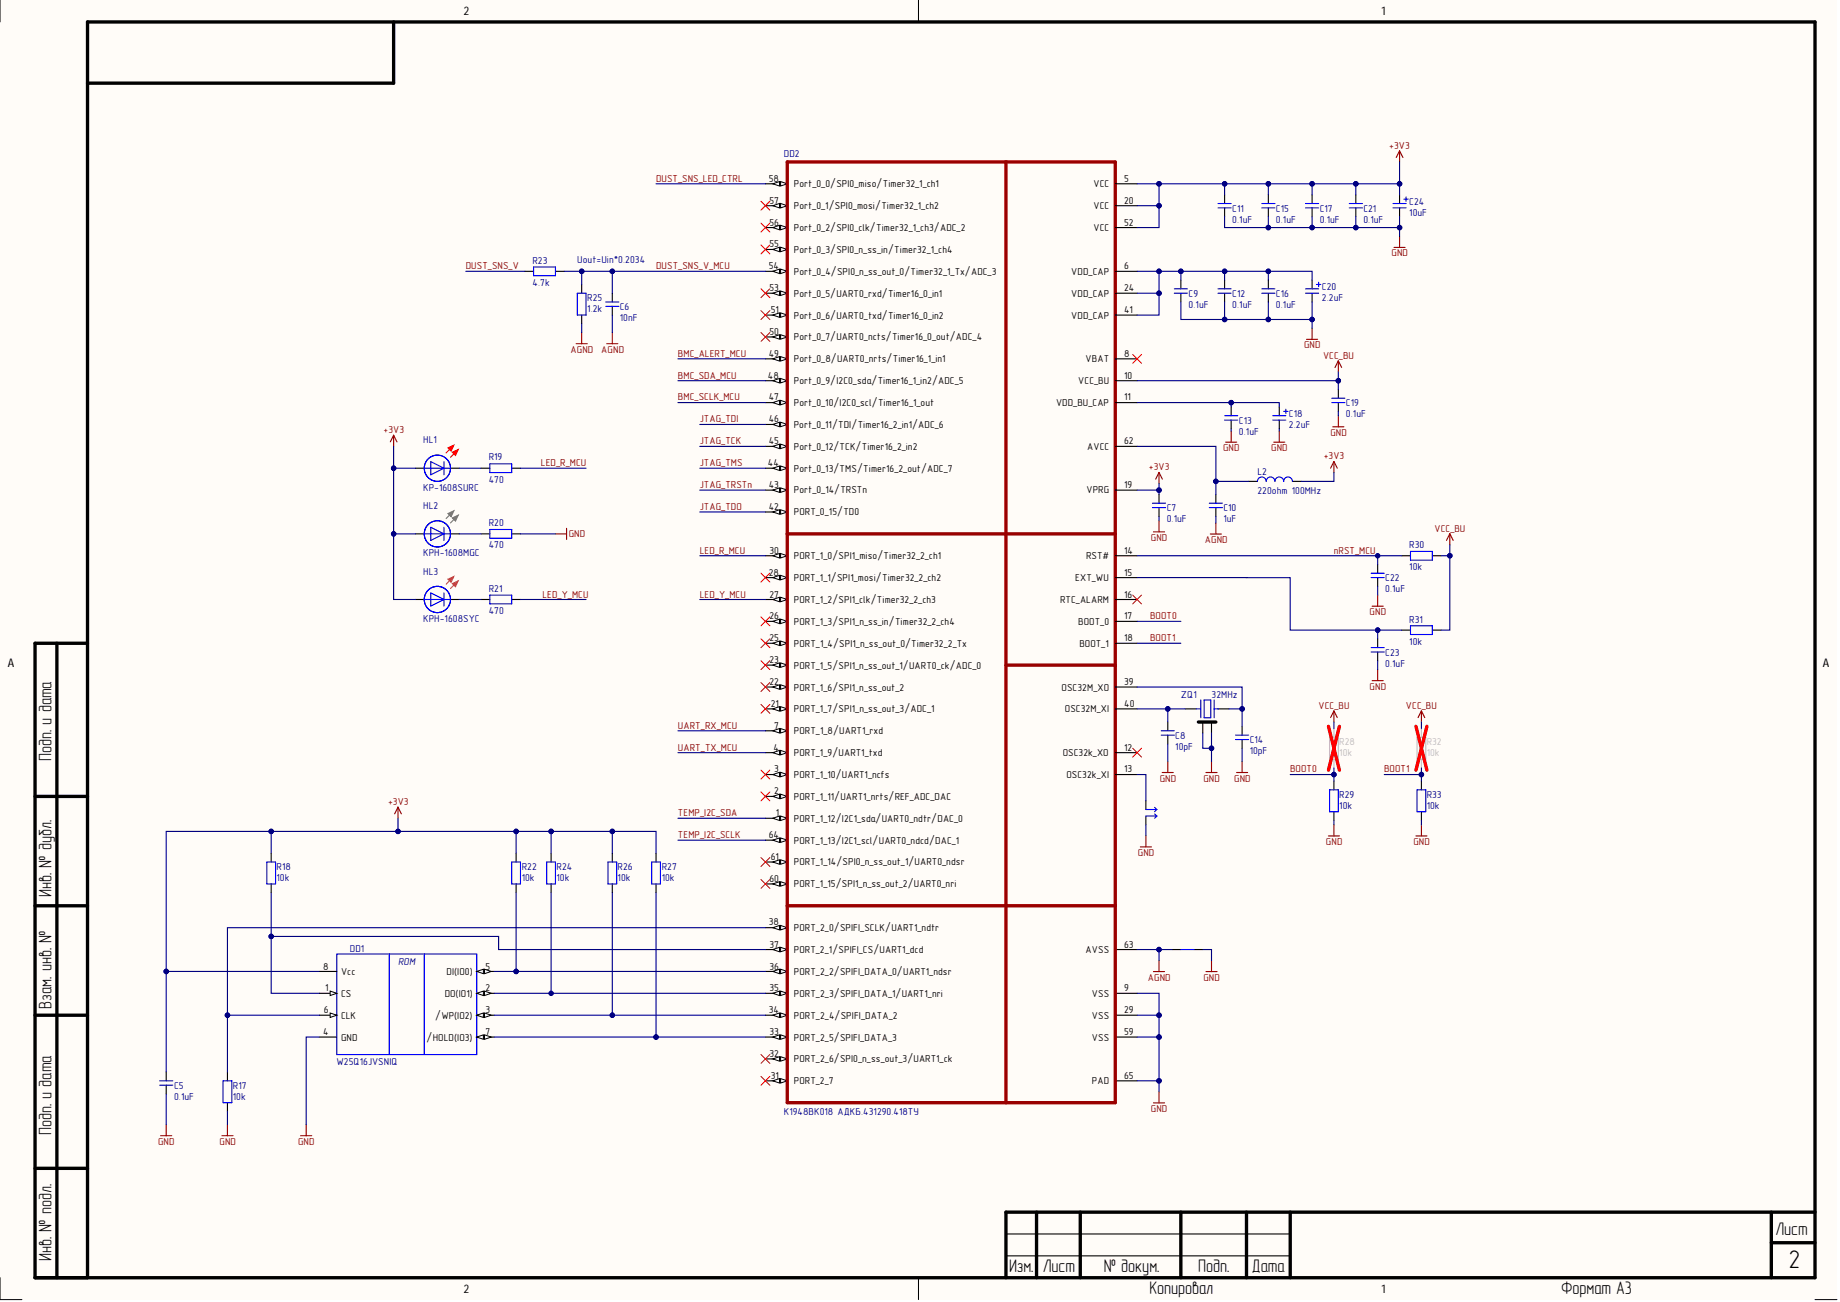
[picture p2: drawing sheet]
<svg xmlns="http://www.w3.org/2000/svg" width="420mm" height="297mm" viewBox="0 0 420 297" stroke-linecap="round" stroke-linejoin="round" font-family="sans-serif">
<defs><g id="words">
<text font-size="5.8" x="408.1" y="289.3">2</text>
<g font-size="4.1">
<text x="11.7" y="173.7" transform="rotate(-90 11.7 173.7)">Подп. и дата</text>
<text x="11.7" y="204.6" transform="rotate(-90 11.7 204.6)">Инв. № дубл.</text>
<text x="11.7" y="230.1" transform="rotate(-90 11.7 230.1)">Взам. инв. №</text>
<text x="11.7" y="259" transform="rotate(-90 11.7 259)">Подп. и дата</text>
<text x="405.1" y="281.8">Лист</text>
<text x="11.7" y="287.8" transform="rotate(-90 11.7 287.8)">Инв. № подл.</text>
<text x="230.2" y="290.2">Изм.</text>
<text x="237.9" y="290.2">Лист</text>
<text x="251.8" y="290.2">№ докум.</text>
<text x="273.4" y="290.2">Подп.</text>
<text x="285.6" y="290.2">Дата</text>
<text x="262.2" y="295.2">Копировал</text>
<text x="356.2" y="295.2">Формат А3</text>
</g>
<g font-size="2.7">
<text x="105.9" y="3.5">2</text>
<text x="315.1" y="3.5">1</text>
<text x="1.8" y="152.2">A</text>
<text x="415.9" y="152.2">A</text>
<text x="105.9" y="295">2</text>
<text x="315.1" y="295">1</text>
</g>
<g font-size="2.3" fill="#000080">
<text x="178.8" y="35.8">DD2</text>
<text x="321.5" y="46.7">C24</text>
<text x="281.2" y="48.3">C11</text>
<text x="281.2" y="50.8">0.1uF</text>
<text x="291.1" y="48.3">C15</text>
<text x="291.1" y="50.8">0.1uF</text>
<text x="301.1" y="48.3">C17</text>
<text x="301.1" y="50.8">0.1uF</text>
<text x="311.1" y="48.3">C21</text>
<text x="311.1" y="50.8">0.1uF</text>
<text x="321.5" y="49.3">10uF</text>
<text x="131.7" y="59.9">Uout=Uin*0.2034</text>
<text x="121.5" y="60.2">R23</text>
<text x="121.5" y="65.2">4.7k</text>
<text x="134" y="68.7">R25</text>
<text x="134" y="71.3">1.2k</text>
<text x="141.4" y="70.7">C6</text>
<text x="271.2" y="67.7">C9</text>
<text x="271.2" y="70.2">0.1uF</text>
<text x="281.2" y="67.7">C12</text>
<text x="281.2" y="70.2">0.1uF</text>
<text x="291.1" y="67.7">C16</text>
<text x="291.1" y="70.2">0.1uF</text>
<text x="301.6" y="66.2">C20</text>
<text x="301.6" y="68.7">2.2uF</text>
<text x="141.4" y="73.2">10nF</text>
<text x="294.1" y="95.2">C18</text>
<text x="307.1" y="92.6">C19</text>
<text x="307.1" y="95.2">0.1uF</text>
<text x="96.6" y="101.1">HL1</text>
<text x="282.7" y="96.7">C13</text>
<text x="282.7" y="99.2">0.1uF</text>
<text x="294.1" y="97.7">2.2uF</text>
<text x="111.5" y="105.1">R19</text>
<text x="96.6" y="111.9">KP-1608SURC</text>
<text x="111.5" y="110.1">470</text>
<text x="286.9" y="108.4">L2</text>
<text x="286.9" y="112.7">220ohm 100MHz</text>
<text x="96.6" y="116">HL2</text>
<text x="266.2" y="116.6">C7</text>
<text x="266.2" y="119.2">0.1uF</text>
<text x="279.1" y="116.6">C10</text>
<text x="279.1" y="119.2">1uF</text>
<text x="111.5" y="120.1">R20</text>
<text x="111.5" y="125.1">470</text>
<text x="321.5" y="125.1">R30</text>
<text x="96.6" y="126.9">KPH-1608MGC</text>
<text x="96.6" y="131.1">HL3</text>
<text x="321.5" y="130.1">10k</text>
<text x="111.5" y="135.1">R21</text>
<text x="316" y="132.6">C22</text>
<text x="316" y="135.1">0.1uF</text>
<text x="96.6" y="141.8">KPH-1608SYC</text>
<text x="111.5" y="140">470</text>
<text x="321.5" y="142.1">R31</text>
<text x="316" y="149.6">C23</text>
<text x="321.5" y="147.1">10k</text>
<text x="316" y="152.1">0.1uF</text>
<text x="269.4" y="159.2">ZQ1</text>
<text x="276.4" y="159.2">32MHz</text>
<text x="268.1" y="168.5">C8</text>
<text x="268.1" y="171.1">10pF</text>
<text x="285.1" y="169.5">C14</text>
<text x="285.1" y="172.1">10pF</text>
<text x="305.6" y="182">R29</text>
<text x="305.6" y="184.5">10k</text>
<text x="325.5" y="182">R33</text>
<text x="325.5" y="184.5">10k</text>
<text x="63.1" y="198.4">R18</text>
<text x="63.1" y="201">10k</text>
<text x="119" y="198.4">R22</text>
<text x="119" y="201">10k</text>
<text x="127" y="198.4">R24</text>
<text x="127" y="201">10k</text>
<text x="140.9" y="198.4">R26</text>
<text x="140.9" y="201">10k</text>
<text x="151" y="198.4">R27</text>
<text x="151" y="201">10k</text>
<text x="79.8" y="217.1">DD1</text>
<text x="90.8" y="220.2">ROM</text>
<text x="76.8" y="242.9">W25Q16JVSNIQ</text>
<text x="39.7" y="248.4">C5</text>
<text x="39.7" y="250.9">0.1uF</text>
<text x="53.1" y="248.4">R17</text>
<text x="53.1" y="250.9">10k</text>
<text x="178.8" y="254.4">К1948ВК018 АДКБ.431290.418ТУ</text>
</g>
<g font-size="2.3" fill="#800000">
<text x="317" y="34">+3V3</text>
<text x="149.7" y="41.5">DUST_SNS_LED_CTRL</text>
<text x="317.5" y="58.5">GND</text>
<text x="106.3" y="61.4">DUST_SNS_V</text>
<text x="149.7" y="61.4">DUST_SNS_V_MCU</text>
<text x="130.2" y="80.5">AGND</text>
<text x="137.2" y="80.5">AGND</text>
<text x="154.7" y="81.4">BMC_ALERT_MCU</text>
<text x="297.5" y="79.4">GND</text>
<text x="301.9" y="81.8">VCC_BU</text>
<text x="154.7" y="86.4">BMC_SDA_MCU</text>
<text x="154.7" y="91.4">BMC_SCLK_MCU</text>
<text x="87.5" y="98.8">+3V3</text>
<text x="159.7" y="96.4">JTAG_TDI</text>
<text x="159.7" y="101.3">JTAG_TCK</text>
<text x="303.5" y="99.5">GND</text>
<text x="123.4" y="106.3">LED_R_MCU</text>
<text x="159.7" y="106.3">JTAG_TMS</text>
<text x="262.1" y="107.3">+3V3</text>
<text x="279" y="102.9">GND</text>
<text x="290" y="102.9">GND</text>
<text x="302" y="104.8">+3V3</text>
<text x="159.7" y="111.3">JTAG_TRSTn</text>
<text x="159.7" y="116.3">JTAG_TDO</text>
<text x="129.8" y="122.6">GND</text>
<text x="262.6" y="123.4">GND</text>
<text x="274.9" y="123.9">AGND</text>
<text x="327.3" y="121.3">VCC_BU</text>
<text x="159.7" y="126.4">LED_R_MCU</text>
<text x="304.3" y="126.4">nRST_MCU</text>
<text x="123.8" y="136.3">LED_Y_MCU</text>
<text x="159.7" y="136.3">LED_Y_MCU</text>
<text x="262.4" y="141.3">BOOT0</text>
<text x="312.5" y="140.4">GND</text>
<text x="262.4" y="146.3">BOOT1</text>
<text x="300.8" y="161.7">VCC_BU</text>
<text x="312.5" y="157.4">GND</text>
<text x="320.8" y="161.7">VCC_BU</text>
<text x="154.7" y="166.2">UART_RX_MCU</text>
<text x="154.7" y="171.2">UART_TX_MCU</text>
<text x="264.6" y="178.3">GND</text>
<text x="274.6" y="178.3">GND</text>
<text x="281.6" y="178.3">GND</text>
<text x="294.3" y="176.2">BOOT0</text>
<text x="315.8" y="176.2">BOOT1</text>
<text x="88.5" y="183.7">+3V3</text>
<text x="154.7" y="186.2">TEMP_I2C_SDA</text>
<text x="154.7" y="191.2">TEMP_I2C_SCLK</text>
<text x="259.6" y="195.2">GND</text>
<text x="302.5" y="192.8">GND</text>
<text x="322.5" y="192.8">GND</text>
<text x="261.9" y="223.7">AGND</text>
<text x="274.6" y="223.7">GND</text>
<text x="262.6" y="253.6">GND</text>
<text x="36.1" y="261.2">GND</text>
<text x="50.1" y="261.2">GND</text>
<text x="68" y="261.2">GND</text>
</g>
<g font-size="2.3">
<text x="175.4" y="41.5">58</text>
<text x="256.5" y="41.5">5</text>
<text x="175.6" y="46.5">57</text>
<text x="181.1" y="42.8">Port_0_0/SPI0_miso/Timer32_1_ch1</text>
<text x="181.1" y="47.8">Port_0_1/SPI0_mosi/Timer32_1_ch2</text>
<text x="249.5" y="47.8">VCC</text>
<text x="249.5" y="42.8">VCC</text>
<text x="256.5" y="46.5">20</text>
<text x="175.6" y="51.5">56</text>
<text x="181.1" y="52.7">Port_0_2/SPI0_clk/Timer32_1_ch3/ADC_2</text>
<text x="249.5" y="52.7">VCC</text>
<text x="256.5" y="51.5">52</text>
<text x="175.6" y="56.5">55</text>
<text x="181.1" y="57.7">Port_0_3/SPI0_n_ss_in/Timer32_1_ch4</text>
<text x="175.4" y="61.4">54</text>
<text x="181.1" y="62.7">Port_0_4/SPI0_n_ss_out_0/Timer32_1_Tx/ADC_3</text>
<text x="244.4" y="62.7">VDD_CAP</text>
<text x="256.5" y="61.4">6</text>
<text x="175.6" y="66.4">53</text>
<text x="175.9" y="71.4">51</text>
<text x="181.1" y="67.7">Port_0_5/UART0_rxd/Timer16_0_in1</text>
<text x="244.4" y="67.7">VDD_CAP</text>
<text x="256.5" y="71.4">41</text>
<text x="256.5" y="66.4">24</text>
<text x="175.6" y="76.4">50</text>
<text x="181.1" y="72.7">Port_0_6/UART0_txd/Timer16_0_in2</text>
<text x="181.1" y="77.7">Port_0_7/UART0_ncts/Timer16_0_out/ADC_4</text>
<text x="244.4" y="72.7">VDD_CAP</text>
<text x="175.4" y="81.4">49</text>
<text x="181.1" y="82.7">Port_0_8/UART0_nrts/Timer16_1_in1</text>
<text x="247.7" y="82.7">VBAT</text>
<text x="256.5" y="81.4">8</text>
<text x="175.2" y="86.4">48</text>
<text x="181.1" y="87.6">Port_0_9/I2C0_sda/Timer16_1_in2/ADC_5</text>
<text x="246" y="87.6">VCC_BU</text>
<text x="256.5" y="86.4">10</text>
<text x="175.4" y="91.4">47</text>
<text x="181.1" y="92.6">Port_0_10/I2C0_scl/Timer16_1_out</text>
<text x="240.9" y="92.6">VDD_BU_CAP</text>
<text x="256.5" y="91.4">11</text>
<text x="175.4" y="96.4">46</text>
<text x="175.4" y="101.3">45</text>
<text x="181.1" y="97.6">Port_0_11/TDI/Timer16_2_in1/ADC_6</text>
<text x="256.5" y="101.3">62</text>
<text x="175.2" y="106.3">44</text>
<text x="181.1" y="102.6">Port_0_12/TCK/Timer16_2_in2</text>
<text x="181.1" y="107.6">Port_0_13/TMS/Timer16_2_out/ADC_7</text>
<text x="248" y="102.6">AVCC</text>
<text x="175.4" y="111.3">43</text>
<text x="181.1" y="112.6">Port_0_14/TRSTn</text>
<text x="247.9" y="112.6">VPRG</text>
<text x="256.5" y="111.3">19</text>
<text x="175.4" y="116.3">42</text>
<text x="181.1" y="117.6">PORT_0_15/TD0</text>
<text x="175.4" y="131.3">28</text>
<text x="175.6" y="126.4">30</text>
<text x="181.1" y="127.6">PORT_1_0/SPI1_miso/Timer32_2_ch1</text>
<text x="247.8" y="127.6">RST#</text>
<text x="256.5" y="131.3">15</text>
<text x="256.5" y="126.4">14</text>
<text x="175.6" y="136.3">27</text>
<text x="181.1" y="132.6">PORT_1_1/SPI1_mosi/Timer32_2_ch2</text>
<text x="181.1" y="137.6">PORT_1_2/SPI1_clk/Timer32_2_ch3</text>
<text x="241.9" y="137.6">RTC_ALARM</text>
<text x="245.3" y="132.6">EXT_WU</text>
<text x="256.5" y="136.3">16</text>
<text x="175.6" y="141.3">26</text>
<text x="181.1" y="142.6">PORT_1_3/SPI1_n_ss_in/Timer32_2_ch4</text>
<text x="246" y="142.6">BOOT_0</text>
<text x="256.5" y="141.3">17</text>
<text x="175.6" y="146.3">25</text>
<text x="181.1" y="147.6">PORT_1_4/SPI1_n_ss_out_0/Timer32_2_Tx</text>
<text x="246.3" y="147.6">BOOT_1</text>
<text x="256.5" y="146.3">18</text>
<text x="175.6" y="151.3">23</text>
<text x="181.1" y="152.6">PORT_1_5/SPI1_n_ss_out_1/UART0_ck/ADC_0</text>
<text x="175.6" y="156.3">22</text>
<text x="175.9" y="161.3">21</text>
<text x="181.1" y="157.5">PORT_1_6/SPI1_n_ss_out_2</text>
<text x="242.2" y="157.5">OSC32M_XO</text>
<text x="256.5" y="161.3">40</text>
<text x="256.5" y="156.3">39</text>
<text x="176.6" y="166.2">7</text>
<text x="181.1" y="162.5">PORT_1_7/SPI1_n_ss_out_3/ADC_1</text>
<text x="181.1" y="167.5">PORT_1_8/UART1_rxd</text>
<text x="243" y="162.5">OSC32M_XI</text>
<text x="176.5" y="171.2">4</text>
<text x="181.1" y="172.5">PORT_1_9/UART1_txd</text>
<text x="242.5" y="172.5">OSC32k_XO</text>
<text x="256.5" y="171.2">12</text>
<text x="176.6" y="176.2">3</text>
<text x="181.1" y="177.5">PORT_1_10/UART1_ncfs</text>
<text x="243.3" y="177.5">OSC32k_XI</text>
<text x="256.5" y="176.2">13</text>
<text x="176.6" y="181.2">2</text>
<text x="181.1" y="182.5">PORT_1_11/UART1_nrts/REF_ADC_DAC</text>
<text x="175.4" y="191.2">64</text>
<text x="177" y="186.2">1</text>
<text x="181.1" y="187.5">PORT_1_12/I2C1_sda/UART0_ndtr/DAC_0</text>
<text x="175.9" y="196.2">61</text>
<text x="181.1" y="192.4">PORT_1_13/I2C1_scl/UART0_ndcd/DAC_1</text>
<text x="181.1" y="197.4">PORT_1_14/SPI0_n_ss_out_1/UART0_ndsr</text>
<text x="175.6" y="201.2">60</text>
<text x="181.1" y="202.4">PORT_1_15/SPI1_n_ss_out_2/UART0_nri</text>
<text x="175.4" y="211.1">38</text>
<text x="181.1" y="212.4">PORT_2_0/SPIFI_SCLK/UART1_ndtr</text>
<text x="73.8" y="221.2">8</text>
<text x="110.8" y="221.2">5</text>
<text x="175.6" y="216.2">37</text>
<text x="175.6" y="221.2">36</text>
<text x="181.1" y="217.5">PORT_2_1/SPIFI_CS/UART1_dcd</text>
<text x="247.7" y="217.5">AVSS</text>
<text x="256.5" y="216.2">63</text>
<text x="74.2" y="226.2">1</text>
<text x="77.8" y="227.4">CS</text>
<text x="77.8" y="222.5">Vcc</text>
<text x="101.5" y="227.4">DO(IO1)</text>
<text x="101.9" y="222.5">DI(IO0)</text>
<text x="110.8" y="226.2">2</text>
<text x="175.6" y="226.2">35</text>
<text x="181.1" y="222.5">PORT_2_2/SPIFI_DATA_0/UART1_ndsr</text>
<text x="181.1" y="227.4">PORT_2_3/SPIFI_DATA_1/UART1_nri</text>
<text x="249.1" y="227.4">VSS</text>
<text x="256.5" y="226.2">9</text>
<text x="73.9" y="231.2">6</text>
<text x="77.8" y="232.4">CLK</text>
<text x="99.3" y="232.4">/WP(IO2)</text>
<text x="110.8" y="231.2">3</text>
<text x="175.4" y="231.2">34</text>
<text x="181.1" y="232.4">PORT_2_4/SPIFI_DATA_2</text>
<text x="249.1" y="232.4">VSS</text>
<text x="256.5" y="231.2">29</text>
<text x="73.8" y="236.1">4</text>
<text x="77.8" y="237.4">GND</text>
<text x="97.3" y="237.4">/HOLD(IO3)</text>
<text x="110.8" y="236.1">7</text>
<text x="175.6" y="236.1">33</text>
<text x="181.1" y="237.4">PORT_2_5/SPIFI_DATA_3</text>
<text x="249.1" y="237.4">VSS</text>
<text x="256.5" y="236.1">59</text>
<text x="175.6" y="241.1">32</text>
<text x="181.1" y="242.4">PORT_2_6/SPI0_n_ss_out_3/UART1_ck</text>
<text x="175.9" y="246.1">31</text>
<text x="181.1" y="247.4">PORT_2_7</text>
<text x="249.1" y="247.4">PAD</text>
<text x="256.5" y="246.1">65</text>
</g>
<g font-size="2.3" fill="#bfbebc">
<text x="305.6" y="170.1">R28</text>
<text x="305.6" y="172.6">10k</text>
<text x="325.5" y="170.1">R32</text>
<text x="325.5" y="172.6">10k</text>
</g>
</g></defs>
<g fill="#fffcf8">
<path d="M0 0h419.1v296.5h-419.1z" fill-rule="evenodd"/>
<path d="M5 5h409.1v286.5h-409.1z" fill-rule="evenodd"/>
</g>
<path d="M0 0v5M209.6 0v5M0 291.5v5h5M209.6 291.5v5M414.1 296.5h5" fill="none" stroke="#000" stroke-width=".23"/>
<g fill="none" stroke="#000" stroke-width=".76">
<path d="M89.8 5v14h-69.8M13 146.8v144.7M20 146.8h-12v144.7h406.1v-286.5h-394.1v286.5M8 181.7h12M8 206.6h12M8 231.6h12M8 266.5h12M236.5 276.5v15M246.5 276.5v15M269.4 276.5v15M284.4 276.5v15M294.4 276.5v15"/>
<path d="M404.1 276.5v15M414.1 276.5h-184.6v15M404.1 283.5h10"/>
</g>
<path d="M174.6 41.9h5M229.5 281.5h64.9M229.5 286.5h64.9" fill="none" stroke="#000" stroke-width=".25"/>
<path d="M178.1 41.4l1.5 .5-1.5 .5z" fill="#f8fcff"/>
<path d="M178.1 41.4l1.5 .5-1.5 .5z" fill="none" stroke="#000" stroke-width=".23"/>
<path d="M176.3 41.9l1.5-.5v1z" fill="#f8fcff"/>
<path d="M176.3 41.9l1.5-.5v1z" fill="none" stroke="#000" stroke-width=".23"/>
<path d="M174.6 46.9h5" fill="none" stroke="#000" stroke-width=".25"/>
<path d="M178.1 46.4l1.5 .5-1.5 .5z" fill="#f8fcff"/>
<path d="M178.1 46.4l1.5 .5-1.5 .5z" fill="none" stroke="#000" stroke-width=".23"/>
<path d="M176.3 46.9l1.5-.5v1z" fill="#f8fcff"/>
<path d="M176.3 46.9l1.5-.5v1z" fill="none" stroke="#000" stroke-width=".23"/>
<path d="M174.6 51.9h5" fill="none" stroke="#000" stroke-width=".25"/>
<path d="M178.1 51.4l1.5 .5-1.5 .5z" fill="#f8fcff"/>
<path d="M178.1 51.4l1.5 .5-1.5 .5z" fill="none" stroke="#000" stroke-width=".23"/>
<path d="M176.3 51.9l1.5-.5v1z" fill="#f8fcff"/>
<path d="M176.3 51.9l1.5-.5v1z" fill="none" stroke="#000" stroke-width=".23"/>
<path d="M174.6 56.9h5" fill="none" stroke="#000" stroke-width=".25"/>
<path d="M178.1 56.4l1.5 .5-1.5 .5z" fill="#f8fcff"/>
<path d="M178.1 56.4l1.5 .5-1.5 .5z" fill="none" stroke="#000" stroke-width=".23"/>
<path d="M176.3 56.9l1.5-.5v1z" fill="#f8fcff"/>
<path d="M176.3 56.9l1.5-.5v1z" fill="none" stroke="#000" stroke-width=".23"/>
<path d="M174.6 61.9h5" fill="none" stroke="#000" stroke-width=".25"/>
<path d="M178.1 61.4l1.5 .5-1.5 .5z" fill="#f8fcff"/>
<path d="M178.1 61.4l1.5 .5-1.5 .5z" fill="none" stroke="#000" stroke-width=".23"/>
<path d="M176.3 61.9l1.5-.5v1z" fill="#f8fcff"/>
<path d="M176.3 61.9l1.5-.5v1z" fill="none" stroke="#000" stroke-width=".23"/>
<path d="M174.6 66.9h5" fill="none" stroke="#000" stroke-width=".25"/>
<path d="M178.1 66.4l1.5 .5-1.5 .5z" fill="#f8fcff"/>
<path d="M178.1 66.4l1.5 .5-1.5 .5z" fill="none" stroke="#000" stroke-width=".23"/>
<path d="M176.3 66.9l1.5-.5v1z" fill="#f8fcff"/>
<path d="M176.3 66.9l1.5-.5v1z" fill="none" stroke="#000" stroke-width=".23"/>
<path d="M174.6 71.9h5" fill="none" stroke="#000" stroke-width=".25"/>
<path d="M178.1 71.4l1.5 .5-1.5 .5z" fill="#f8fcff"/>
<path d="M178.1 71.4l1.5 .5-1.5 .5z" fill="none" stroke="#000" stroke-width=".23"/>
<path d="M176.3 71.9l1.5-.5v1z" fill="#f8fcff"/>
<path d="M176.3 71.9l1.5-.5v1z" fill="none" stroke="#000" stroke-width=".23"/>
<path d="M174.6 76.9h5" fill="none" stroke="#000" stroke-width=".25"/>
<path d="M178.1 76.4l1.5 .5-1.5 .5z" fill="#f8fcff"/>
<path d="M178.1 76.4l1.5 .5-1.5 .5z" fill="none" stroke="#000" stroke-width=".23"/>
<path d="M176.3 76.9l1.5-.5v1z" fill="#f8fcff"/>
<path d="M176.3 76.9l1.5-.5v1z" fill="none" stroke="#000" stroke-width=".23"/>
<path d="M174.6 81.9h5" fill="none" stroke="#000" stroke-width=".25"/>
<path d="M178.1 81.4l1.5 .5-1.5 .5z" fill="#f8fcff"/>
<path d="M178.1 81.4l1.5 .5-1.5 .5z" fill="none" stroke="#000" stroke-width=".23"/>
<path d="M176.3 81.9l1.5-.5v1z" fill="#f8fcff"/>
<path d="M176.3 81.9l1.5-.5v1z" fill="none" stroke="#000" stroke-width=".23"/>
<path d="M174.6 86.9h5" fill="none" stroke="#000" stroke-width=".25"/>
<path d="M178.1 86.3l1.5 .6-1.5 .5z" fill="#f8fcff"/>
<path d="M178.1 86.3l1.5 .6-1.5 .5z" fill="none" stroke="#000" stroke-width=".23"/>
<path d="M176.3 86.9l1.5-.6v1.1z" fill="#f8fcff"/>
<path d="M176.3 86.9l1.5-.6v1.1z" fill="none" stroke="#000" stroke-width=".23"/>
<path d="M174.6 91.9h5" fill="none" stroke="#000" stroke-width=".25"/>
<path d="M178.1 91.3l1.5 .6-1.5 .5z" fill="#f8fcff"/>
<path d="M178.1 91.3l1.5 .6-1.5 .5z" fill="none" stroke="#000" stroke-width=".23"/>
<path d="M176.3 91.9l1.5-.6v1.1z" fill="#f8fcff"/>
<path d="M176.3 91.9l1.5-.6v1.1z" fill="none" stroke="#000" stroke-width=".23"/>
<path d="M174.6 96.8h5" fill="none" stroke="#000" stroke-width=".25"/>
<path d="M178.1 96.3l1.5 .5-1.5 .5z" fill="#f8fcff"/>
<path d="M178.1 96.3l1.5 .5-1.5 .5z" fill="none" stroke="#000" stroke-width=".23"/>
<path d="M176.3 96.8l1.5-.5v1z" fill="#f8fcff"/>
<path d="M176.3 96.8l1.5-.5v1z" fill="none" stroke="#000" stroke-width=".23"/>
<path d="M174.6 101.8h5" fill="none" stroke="#000" stroke-width=".25"/>
<path d="M178.1 101.3l1.5 .5-1.5 .5z" fill="#f8fcff"/>
<path d="M178.1 101.3l1.5 .5-1.5 .5z" fill="none" stroke="#000" stroke-width=".23"/>
<path d="M176.3 101.8l1.5-.5v1z" fill="#f8fcff"/>
<path d="M176.3 101.8l1.5-.5v1z" fill="none" stroke="#000" stroke-width=".23"/>
<path d="M174.6 106.8h5" fill="none" stroke="#000" stroke-width=".25"/>
<path d="M178.1 106.3l1.5 .5-1.5 .5z" fill="#f8fcff"/>
<path d="M178.1 106.3l1.5 .5-1.5 .5z" fill="none" stroke="#000" stroke-width=".23"/>
<path d="M176.3 106.8l1.5-.5v1z" fill="#f8fcff"/>
<path d="M176.3 106.8l1.5-.5v1z" fill="none" stroke="#000" stroke-width=".23"/>
<path d="M174.6 111.8h5" fill="none" stroke="#000" stroke-width=".25"/>
<path d="M178.1 111.3l1.5 .5-1.5 .5z" fill="#f8fcff"/>
<path d="M178.1 111.3l1.5 .5-1.5 .5z" fill="none" stroke="#000" stroke-width=".23"/>
<path d="M176.3 111.8l1.5-.5v1z" fill="#f8fcff"/>
<path d="M176.3 111.8l1.5-.5v1z" fill="none" stroke="#000" stroke-width=".23"/>
<path d="M174.6 116.8h5" fill="none" stroke="#000" stroke-width=".25"/>
<path d="M178.1 116.3l1.5 .5-1.5 .5z" fill="#f8fcff"/>
<path d="M178.1 116.3l1.5 .5-1.5 .5z" fill="none" stroke="#000" stroke-width=".23"/>
<path d="M176.3 116.8l1.5-.5v1z" fill="#f8fcff"/>
<path d="M176.3 116.8l1.5-.5v1z" fill="none" stroke="#000" stroke-width=".23"/>
<path d="M179.6 36.9h49.9v84.9h-49.9z" fill="none" stroke="#900" stroke-width=".76"/>
<path d="M174.6 126.8h5" fill="none" stroke="#000" stroke-width=".25"/>
<path d="M178.1 126.3l1.5 .5-1.5 .5z" fill="#f8fcff"/>
<path d="M178.1 126.3l1.5 .5-1.5 .5z" fill="none" stroke="#000" stroke-width=".23"/>
<path d="M176.3 126.8l1.5-.5v1z" fill="#f8fcff"/>
<path d="M176.3 126.8l1.5-.5v1z" fill="none" stroke="#000" stroke-width=".23"/>
<path d="M174.6 131.8h5" fill="none" stroke="#000" stroke-width=".25"/>
<path d="M178.1 131.3l1.5 .5-1.5 .5z" fill="#f8fcff"/>
<path d="M178.1 131.3l1.5 .5-1.5 .5z" fill="none" stroke="#000" stroke-width=".23"/>
<path d="M176.3 131.8l1.5-.5v1z" fill="#f8fcff"/>
<path d="M176.3 131.8l1.5-.5v1z" fill="none" stroke="#000" stroke-width=".23"/>
<path d="M174.6 136.8h5" fill="none" stroke="#000" stroke-width=".25"/>
<path d="M178.1 136.3l1.5 .5-1.5 .5z" fill="#f8fcff"/>
<path d="M178.1 136.3l1.5 .5-1.5 .5z" fill="none" stroke="#000" stroke-width=".23"/>
<path d="M176.3 136.8l1.5-.5v1z" fill="#f8fcff"/>
<path d="M176.3 136.8l1.5-.5v1z" fill="none" stroke="#000" stroke-width=".23"/>
<path d="M174.6 141.8h5" fill="none" stroke="#000" stroke-width=".25"/>
<path d="M178.1 141.3l1.5 .5-1.5 .5z" fill="#f8fcff"/>
<path d="M178.1 141.3l1.5 .5-1.5 .5z" fill="none" stroke="#000" stroke-width=".23"/>
<path d="M176.3 141.8l1.5-.5v1z" fill="#f8fcff"/>
<path d="M176.3 141.8l1.5-.5v1z" fill="none" stroke="#000" stroke-width=".23"/>
<path d="M174.6 146.8h5" fill="none" stroke="#000" stroke-width=".25"/>
<path d="M178.1 146.2l1.5 .6-1.5 .5z" fill="#f8fcff"/>
<path d="M178.1 146.2l1.5 .6-1.5 .5z" fill="none" stroke="#000" stroke-width=".23"/>
<path d="M176.3 146.8l1.5-.6v1.1z" fill="#f8fcff"/>
<path d="M176.3 146.8l1.5-.6v1.1z" fill="none" stroke="#000" stroke-width=".23"/>
<path d="M174.6 151.7h5" fill="none" stroke="#000" stroke-width=".25"/>
<path d="M178.1 151.2l1.5 .5-1.5 .5z" fill="#f8fcff"/>
<path d="M178.1 151.2l1.5 .5-1.5 .5z" fill="none" stroke="#000" stroke-width=".23"/>
<path d="M176.3 151.7l1.5-.5v1z" fill="#f8fcff"/>
<path d="M176.3 151.7l1.5-.5v1z" fill="none" stroke="#000" stroke-width=".23"/>
<path d="M174.6 156.7h5" fill="none" stroke="#000" stroke-width=".25"/>
<path d="M178.1 156.2l1.5 .5-1.5 .5z" fill="#f8fcff"/>
<path d="M178.1 156.2l1.5 .5-1.5 .5z" fill="none" stroke="#000" stroke-width=".23"/>
<path d="M176.3 156.7l1.5-.5v1z" fill="#f8fcff"/>
<path d="M176.3 156.7l1.5-.5v1z" fill="none" stroke="#000" stroke-width=".23"/>
<path d="M174.6 161.7h5" fill="none" stroke="#000" stroke-width=".25"/>
<path d="M178.1 161.2l1.5 .5-1.5 .5z" fill="#f8fcff"/>
<path d="M178.1 161.2l1.5 .5-1.5 .5z" fill="none" stroke="#000" stroke-width=".23"/>
<path d="M176.3 161.7l1.5-.5v1z" fill="#f8fcff"/>
<path d="M176.3 161.7l1.5-.5v1z" fill="none" stroke="#000" stroke-width=".23"/>
<path d="M174.6 166.7h5" fill="none" stroke="#000" stroke-width=".25"/>
<path d="M178.1 166.2l1.5 .5-1.5 .5z" fill="#f8fcff"/>
<path d="M178.1 166.2l1.5 .5-1.5 .5z" fill="none" stroke="#000" stroke-width=".23"/>
<path d="M176.3 166.7l1.5-.5v1z" fill="#f8fcff"/>
<path d="M176.3 166.7l1.5-.5v1z" fill="none" stroke="#000" stroke-width=".23"/>
<path d="M174.6 171.7h5" fill="none" stroke="#000" stroke-width=".25"/>
<path d="M178.1 171.2l1.5 .5-1.5 .5z" fill="#f8fcff"/>
<path d="M178.1 171.2l1.5 .5-1.5 .5z" fill="none" stroke="#000" stroke-width=".23"/>
<path d="M176.3 171.7l1.5-.5v1z" fill="#f8fcff"/>
<path d="M176.3 171.7l1.5-.5v1z" fill="none" stroke="#000" stroke-width=".23"/>
<path d="M174.6 176.7h5" fill="none" stroke="#000" stroke-width=".25"/>
<path d="M178.1 176.2l1.5 .5-1.5 .5z" fill="#f8fcff"/>
<path d="M178.1 176.2l1.5 .5-1.5 .5z" fill="none" stroke="#000" stroke-width=".23"/>
<path d="M176.3 176.7l1.5-.5v1z" fill="#f8fcff"/>
<path d="M176.3 176.7l1.5-.5v1z" fill="none" stroke="#000" stroke-width=".23"/>
<path d="M174.6 181.7h5" fill="none" stroke="#000" stroke-width=".25"/>
<path d="M178.1 181.2l1.5 .5-1.5 .5z" fill="#f8fcff"/>
<path d="M178.1 181.2l1.5 .5-1.5 .5z" fill="none" stroke="#000" stroke-width=".23"/>
<path d="M176.3 181.7l1.5-.5v1z" fill="#f8fcff"/>
<path d="M176.3 181.7l1.5-.5v1z" fill="none" stroke="#000" stroke-width=".23"/>
<path d="M174.6 186.7h5" fill="none" stroke="#000" stroke-width=".25"/>
<path d="M178.1 186.2l1.5 .5-1.5 .5z" fill="#f8fcff"/>
<path d="M178.1 186.2l1.5 .5-1.5 .5z" fill="none" stroke="#000" stroke-width=".23"/>
<path d="M176.3 186.7l1.5-.5v1z" fill="#f8fcff"/>
<path d="M176.3 186.7l1.5-.5v1z" fill="none" stroke="#000" stroke-width=".23"/>
<path d="M174.6 191.7h5" fill="none" stroke="#000" stroke-width=".25"/>
<path d="M178.1 191.2l1.5 .5-1.5 .5z" fill="#f8fcff"/>
<path d="M178.1 191.2l1.5 .5-1.5 .5z" fill="none" stroke="#000" stroke-width=".23"/>
<path d="M176.3 191.7l1.5-.5v1z" fill="#f8fcff"/>
<path d="M176.3 191.7l1.5-.5v1z" fill="none" stroke="#000" stroke-width=".23"/>
<path d="M174.6 196.7h5" fill="none" stroke="#000" stroke-width=".25"/>
<path d="M178.1 196.2l1.5 .5-1.5 .5z" fill="#f8fcff"/>
<path d="M178.1 196.2l1.5 .5-1.5 .5z" fill="none" stroke="#000" stroke-width=".23"/>
<path d="M176.3 196.7l1.5-.5v1z" fill="#f8fcff"/>
<path d="M176.3 196.7l1.5-.5v1z" fill="none" stroke="#000" stroke-width=".23"/>
<path d="M174.6 201.7h5" fill="none" stroke="#000" stroke-width=".25"/>
<path d="M178.1 201.2l1.5 .5-1.5 .5z" fill="#f8fcff"/>
<path d="M178.1 201.2l1.5 .5-1.5 .5z" fill="none" stroke="#000" stroke-width=".23"/>
<path d="M176.3 201.7l1.5-.5v1z" fill="#f8fcff"/>
<path d="M176.3 201.7l1.5-.5v1z" fill="none" stroke="#000" stroke-width=".23"/>
<path d="M179.6 121.8v84.8h49.9v-84.8" fill="none" stroke="#900" stroke-width=".76"/>
<path d="M174.6 211.6h5" fill="none" stroke="#000" stroke-width=".25"/>
<path d="M178.1 211.1l1.5 .5-1.5 .6z" fill="#f8fcff"/>
<path d="M178.1 211.1l1.5 .5-1.5 .6z" fill="none" stroke="#000" stroke-width=".23"/>
<path d="M176.3 211.6l1.5-.5v1.1z" fill="#f8fcff"/>
<path d="M176.3 211.6l1.5-.5v1.1z" fill="none" stroke="#000" stroke-width=".23"/>
<path d="M174.6 216.6h5" fill="none" stroke="#000" stroke-width=".25"/>
<path d="M178.1 216.1l1.5 .5-1.5 .5z" fill="#f8fcff"/>
<path d="M178.1 216.1l1.5 .5-1.5 .5z" fill="none" stroke="#000" stroke-width=".23"/>
<path d="M176.3 216.6l1.5-.5v1z" fill="#f8fcff"/>
<path d="M176.3 216.6l1.5-.5v1z" fill="none" stroke="#000" stroke-width=".23"/>
<path d="M174.6 221.6h5" fill="none" stroke="#000" stroke-width=".25"/>
<path d="M178.1 221.1l1.5 .5-1.5 .5z" fill="#f8fcff"/>
<path d="M178.1 221.1l1.5 .5-1.5 .5z" fill="none" stroke="#000" stroke-width=".23"/>
<path d="M176.3 221.6l1.5-.5v1z" fill="#f8fcff"/>
<path d="M176.3 221.6l1.5-.5v1z" fill="none" stroke="#000" stroke-width=".23"/>
<path d="M174.6 226.6h5" fill="none" stroke="#000" stroke-width=".25"/>
<path d="M178.1 226.1l1.5 .5-1.5 .5z" fill="#f8fcff"/>
<path d="M178.1 226.1l1.5 .5-1.5 .5z" fill="none" stroke="#000" stroke-width=".23"/>
<path d="M176.3 226.6l1.5-.5v1z" fill="#f8fcff"/>
<path d="M176.3 226.6l1.5-.5v1z" fill="none" stroke="#000" stroke-width=".23"/>
<path d="M174.6 231.6h5" fill="none" stroke="#000" stroke-width=".25"/>
<path d="M178.1 231.1l1.5 .5-1.5 .5z" fill="#f8fcff"/>
<path d="M178.1 231.1l1.5 .5-1.5 .5z" fill="none" stroke="#000" stroke-width=".23"/>
<path d="M176.3 231.6l1.5-.5v1z" fill="#f8fcff"/>
<path d="M176.3 231.6l1.5-.5v1z" fill="none" stroke="#000" stroke-width=".23"/>
<path d="M174.6 236.6h5" fill="none" stroke="#000" stroke-width=".25"/>
<path d="M178.1 236.1l1.5 .5-1.5 .5z" fill="#f8fcff"/>
<path d="M178.1 236.1l1.5 .5-1.5 .5z" fill="none" stroke="#000" stroke-width=".23"/>
<path d="M176.3 236.6l1.5-.5v1z" fill="#f8fcff"/>
<path d="M176.3 236.6l1.5-.5v1z" fill="none" stroke="#000" stroke-width=".23"/>
<path d="M174.6 241.6h5" fill="none" stroke="#000" stroke-width=".25"/>
<path d="M178.1 241.1l1.5 .5-1.5 .5z" fill="#f8fcff"/>
<path d="M178.1 241.1l1.5 .5-1.5 .5z" fill="none" stroke="#000" stroke-width=".23"/>
<path d="M176.3 241.6l1.5-.5v1z" fill="#f8fcff"/>
<path d="M176.3 241.6l1.5-.5v1z" fill="none" stroke="#000" stroke-width=".23"/>
<path d="M174.6 246.6h5" fill="none" stroke="#000" stroke-width=".25"/>
<path d="M178.1 246.1l1.5 .5-1.5 .5z" fill="#f8fcff"/>
<path d="M178.1 246.1l1.5 .5-1.5 .5z" fill="none" stroke="#000" stroke-width=".23"/>
<path d="M176.3 246.6l1.5-.5v1z" fill="#f8fcff"/>
<path d="M176.3 246.6l1.5-.5v1z" fill="none" stroke="#000" stroke-width=".23"/>
<path d="M229.5 36.9h25v214.7h-74.9v-45M229.5 121.8h25M229.5 151.7h25M254.5 206.6h-25v45" fill="none" stroke="#900" stroke-width=".76"/>
<g fill="none" stroke="#000" stroke-width=".25">
<path d="M254.5 51.9h4.9M254.5 46.9h4.9M254.5 41.9h4.9M319.3 44.4v2M319.3 47.4v2M119.7 61.9h2M126.7 61.9h2M132.7 64.9v2M132.7 71.9v2M254.5 71.9h4.9M254.5 66.9h4.9M254.5 61.9h4.9"/>
<path d="M299.4 63.9v2M299.4 66.9v2M254.5 91.9h4.9M254.5 86.9h4.9M254.5 81.9h4.9M291.9 92.8v2M291.9 95.8v2M109.8 106.8h2M116.8 106.8h1.9M254.5 111.8h4.9M254.5 101.8h4.9M109.8 136.8h2"/>
<path d="M109.8 121.8h2M116.8 136.8h1.9M116.8 121.8h1.9M254.5 136.8h4.9M254.5 131.8h4.9M254.5 126.8h4.9M319.8 126.8h2M326.8 126.8h2M254.5 156.7h4.9M254.5 146.8h4.9M254.5 141.8h4.9M319.8 143.8h2"/>
<path d="M326.8 143.8h2M254.5 176.7h4.9M254.5 171.7h4.9M254.5 161.7h4.9M304.3 178.2v2M324.3 178.2v2M304.3 185.2v2M324.3 185.2v2M254.5 216.6h4.9M267.4 216.6h2M272.4 216.6h2M72.9 226.6h3.9"/>
<path d="M254.5 236.6h4.9M254.5 231.6h4.9M254.5 226.6h4.9M254.5 246.6h4.9"/>
</g>
<g fill="none" stroke="#800000" stroke-width=".25">
<path d="M319.3 34.4v2.5M319.3 34.4l-.7 1.5M319.3 34.4l.8 1.5M318 56.4h2.6M319.3 53.9v2.5M131.4 78.4h2.6M132.7 75.9v2.5M138.4 78.4h2.6M139.7 75.9v2.5M298.1 77.4h2.5M299.4 74.9v2.5M89.8 99.3l-.8 1.5"/>
<path d="M89.8 99.3l.8 1.5M89.8 99.3v2.5M280.9 98.3v2.6M291.9 98.3v2.6M304.1 97.4h2.5M305.3 94.8v2.6M264.4 107.8l-.7 1.5M264.4 107.8l.8 1.5M264.4 107.8v2.5M264.4 118.8v2.5M277.4 119.3v2.5M279.6 100.9h2.6"/>
<path d="M290.6 100.9h2.5M304.3 105.3v2.5M304.3 105.3l-.7 1.5M304.3 105.3l.8 1.5M126.7 121.8h2.6M129.3 120.5v2.6M263.2 121.3h2.5M276.1 121.8h2.6M313.1 138.3h2.5M314.3 135.8v2.5M330.8 121.8l-.8 1.5M330.8 121.8l.7 1.5"/>
<path d="M330.8 121.8v2.5M313.1 155.3h2.5M314.3 152.7v2.6M265.2 176.2h2.5M266.4 173.7v2.5M282.1 176.2h2.6M283.4 173.7v2.5M304.3 162.2v2.5M304.3 162.2l-.7 1.5M304.3 162.2l.8 1.5M324.3 162.2v2.5M324.3 162.2l-.8 1.5"/>
<path d="M324.3 162.2l.8 1.5M303.1 190.7h2.5M304.3 188.2v2.5M323 190.7h2.6M324.3 188.2v2.5M264.4 219.1v2.6M276.4 219.1v2.6M263.2 221.7h2.5M275.1 221.7h2.6M263.2 251.6h2.5M264.4 249.1v2.5"/>
</g>
<g fill="none" stroke="#f00" stroke-width=".23">
<path d="M173.6 45.9l2 2M173.6 50.9l2 2M173.6 55.9l2 2M175.6 45.9l-2 2M175.6 50.9l-2 2M175.6 55.9l-2 2M173.6 75.9l2 2M173.6 65.9l2 2M173.6 70.9l2 2M175.6 75.9l-2 2M175.6 65.9l-2 2M175.6 70.9l-2 2"/>
<path d="M258.4 80.9l2.1 2M260.5 80.9l-2.1 2M173.6 130.8l2 2M175.6 130.8l-2 2M258.4 135.8l2.1 2M260.5 135.8l-2.1 2M173.6 155.7l2 2.1M173.6 145.7l2 2.1M173.6 140.7l2 2.1M173.6 150.7l2 2.1M175.6 155.7l-2 2.1M175.6 145.7l-2 2.1"/>
<path d="M175.6 140.7l-2 2.1M175.6 150.7l-2 2.1M173.6 175.7l2 2M173.6 160.7l2 2M175.6 175.7l-2 2M175.6 160.7l-2 2M173.6 195.6l2 2.1M173.6 180.7l2 2M175.6 195.6l-2 2.1M175.6 180.7l-2 2M173.6 200.6l2 2.1M175.6 200.6l-2 2.1"/>
<path d="M173.6 245.6l2 2M173.6 240.6l2 2M175.6 245.6l-2 2M175.6 240.6l-2 2"/>
</g>
<g fill="none" stroke="#00f" stroke-width=".25">
<path d="M317.8 46.4h3M317.8 47.4h3M320.3 45.4h1M320.8 44.9v1M121.7 60.9h5v2h-5zM131.7 66.9h2v5h-2zM297.9 66.9h3M297.9 65.9h3M300.4 64.9h1M300.9 64.4v1M290.4 94.8h3M290.4 95.8h3"/>
<path d="M292.9 93.8h1M293.4 93.4v.9M111.8 105.8h5v2h-5zM111.8 120.8h5v2h-5zM111.8 135.8h5v2h-5zM321.8 125.8h5v2h-5zM321.8 142.8h5v2h-5zM303.3 180.2h2v5h-2zM323.3 180.2h2v5h-2zM76.8 217.6h32v23h-32zM269.4 216.6h3"/>
</g>
<path d="M75.3 226.1l1.5 .5-1.5 .5z" fill="#f8fcff"/>
<path d="M75.3 226.1l1.5 .5-1.5 .5z" fill="none" stroke="#000" stroke-width=".23"/>
<path d="M108.8 226.6h4" fill="none" stroke="#000" stroke-width=".25"/>
<path d="M108.8 226.6l1.5-.5v1z" fill="#f8fcff"/>
<path d="M108.8 226.6l1.5-.5v1z" fill="none" stroke="#000" stroke-width=".23"/>
<path d="M110.5 226.1l1.6 .5-1.6 .5z" fill="#f8fcff"/>
<path d="M110.5 226.1l1.6 .5-1.6 .5z" fill="none" stroke="#000" stroke-width=".23"/>
<path d="M108.8 231.6h4" fill="none" stroke="#000" stroke-width=".25"/>
<path d="M108.8 231.6l1.5-.5v1z" fill="#f8fcff"/>
<path d="M108.8 231.6l1.5-.5v1z" fill="none" stroke="#000" stroke-width=".23"/>
<path d="M110.5 231.1l1.6 .5-1.6 .5z" fill="#f8fcff"/>
<path d="M110.5 231.1l1.6 .5-1.6 .5z" fill="none" stroke="#000" stroke-width=".23"/>
<path d="M72.9 236.6h3.9M108.8 221.6h4" fill="none" stroke="#000" stroke-width=".25"/>
<path d="M88.8 217.6v23M96.8 217.6v23" fill="none" stroke="#00f" stroke-width=".25"/>
<path d="M108.8 221.6l1.5-.5v1z" fill="#f8fcff"/>
<path d="M108.8 221.6l1.5-.5v1z" fill="none" stroke="#000" stroke-width=".23"/>
<path d="M110.5 221.1l1.6 .5-1.6 .5z" fill="#f8fcff"/>
<path d="M110.5 221.1l1.6 .5-1.6 .5z" fill="none" stroke="#000" stroke-width=".23"/>
<path d="M72.9 231.6h3.9" fill="none" stroke="#000" stroke-width=".25"/>
<path d="M75.3 231.1l1.5 .5-1.5 .5z" fill="#f8fcff"/>
<path d="M75.3 231.1l1.5 .5-1.5 .5z" fill="none" stroke="#000" stroke-width=".23"/>
<path d="M108.8 236.6h4" fill="none" stroke="#000" stroke-width=".25"/>
<path d="M108.8 236.6l1.5-.5v1z" fill="#f8fcff"/>
<path d="M108.8 236.6l1.5-.5v1z" fill="none" stroke="#000" stroke-width=".23"/>
<path d="M110.5 236.1l1.6 .5-1.6 .5z" fill="#f8fcff"/>
<path d="M110.5 236.1l1.6 .5-1.6 .5z" fill="none" stroke="#000" stroke-width=".23"/>
<g fill="none" stroke="#000" stroke-width=".25">
<path d="M279.4 44.4v2M279.4 47.4v2M289.4 44.4v2M289.4 47.4v2M299.4 44.4v2M299.4 47.4v2M309.3 44.4v2M309.3 47.4v2M139.7 66.9v2M139.7 69.9v2M269.4 63.9v2M269.4 66.9v2"/>
<path d="M279.4 63.9v2M279.4 66.9v2M289.4 63.9v2M289.4 66.9v2M280.9 92.8v2M280.9 95.8v2M305.3 88.9v1.9M305.3 91.9v1.9M94.8 106.8h2M102.8 106.8h2M264.4 112.8v2M264.4 115.8v2"/>
<path d="M277.4 112.8v2M277.4 115.8v2M284.9 109.8h2M294.9 109.8h2M314.3 128.8v2M314.3 131.8v2M314.3 145.8v1.9M314.3 148.8v1.9M266.4 164.7v2M266.4 167.7v2M283.4 165.7v2M283.4 168.7v2"/>
<path d="M61.9 194.7v2M117.8 194.7v2M125.7 194.7v2M139.7 194.7v2M149.7 194.7v2M61.9 201.7v2M117.8 201.7v2M125.7 201.7v2M139.7 201.7v2M149.7 201.7v2M72.9 221.6h3.9M37.9 244.6v2"/>
<path d="M37.9 247.6v2M51.9 244.6v2M51.9 251.6v2"/>
</g>
<g fill="none" stroke="#00f" stroke-width=".25">
<path d="M277.9 47.4h3M277.9 46.4h3M287.9 47.4h3M287.9 46.4h3M297.9 47.4h3M297.9 46.4h3M307.8 47.4h3M307.8 46.4h3M138.2 69.9h3M138.2 68.9h3M267.9 66.9h3M267.9 65.9h3"/>
<path d="M277.9 66.9h3M277.9 65.9h3M287.9 66.9h3M287.9 65.9h3M279.4 95.8h3M279.4 94.8h3M303.8 91.9h3M303.8 90.8h3M96.8 106.8h6M98.3 105.3l3 1.5-3 1.5zM101.3 105.3v3M262.9 115.8h3"/>
<path d="M262.9 114.8h3M275.9 115.8h3M275.9 114.8h3M286.9 109.8a1 1 0 0 1 1-1 1 1 0 0 1 1 1 1 1 0 0 1 1-1 1 1 0 0 1 1 1 1 1 0 0 1 1-1 1 1 0 0 1 1 1 1 1 0 0 1 1-1 1 1 0 0 1 1 1M312.8 131.8h3M312.8 130.8h3M312.8 148.8h3M312.8 147.7h3M264.9 167.7h3M264.9 166.7h3M281.9 168.7h3M281.9 167.7h3"/>
<path d="M60.9 196.7h2v5h-2zM116.8 196.7h1.9v5h-1.9zM124.7 196.7h2v5h-2zM138.7 196.7h2v5h-2zM148.7 196.7h2v5h-2zM36.4 246.6h3M36.4 247.6h3M50.9 246.6h2v5h-2z"/>
</g>
<g fill="none" stroke="#800000" stroke-width=".25">
<path d="M305.3 82.3l-.7 1.5M305.3 82.3l.8 1.5M305.3 82.3v2.6M275.1 176.2h2.6M276.4 173.7v2.5M90.8 184.1l-.8 1.6M90.8 184.1l.8 1.6M90.8 184.1v2.6M36.7 259.1h2.5M37.9 256.6v2.5M50.6 259.1h2.6M51.9 256.6v2.5"/>
<path d="M68.6 259.1h2.5M69.9 256.6v2.5"/>
</g>
<path d="M303.3 168.2h2v5h-2zM304.3 166.2v2M304.3 173.2v2M323.3 168.2h2v5h-2zM324.3 166.2v2M324.3 173.2v2" fill="none" stroke="#bfbebc" stroke-width=".25"/>
<path d="M303.1 165.7l2.5 10M305.6 165.7l-2.5 10M323.1 165.7l2.5 10M325.6 165.7l-2.5 10" fill="none" stroke="#f00" stroke-width=".76"/>
<path d="M258.4 170.7l2.1 2M260.5 170.7l-2.1 2" fill="none" stroke="#f00" stroke-width=".23"/>
<path d="M103.3 101.8l-1.5 1.5" fill="none" stroke="#f00" stroke-width=".25"/>
<path d="M102.2 102.2l1.3-.6-.6 1.3z" fill="#f00"/>
<path d="M102.2 102.2l1.3-.6-.6 1.3zM104.3 102.8l-1.5 1.5" fill="none" stroke="#f00" stroke-width=".25"/>
<path d="M103.2 103.2l1.3-.6-.6 1.3z" fill="#f00"/>
<path d="M103.2 103.2l1.3-.6-.6 1.3z" fill="none" stroke="#f00" stroke-width=".25"/>
<g fill="none" stroke="#00f" stroke-width=".25">
<path d="M96.8 121.8h6M98.3 120.3l3 1.5-3 1.5zM101.3 120.3v3"/>
<circle cx="99.8" cy="106.8" r="2.99"/>
</g>
<path d="M94.8 121.8h2M102.8 121.8h2" fill="none" stroke="#000" stroke-width=".25"/>
<path d="M103.3 116.8l-1.5 1.5" fill="none" stroke="#6aa84f" stroke-width=".25"/>
<path d="M102.2 117.2l1.3-.7-.6 1.4z" fill="#6aa84f"/>
<path d="M102.2 117.2l1.3-.7-.6 1.4zM104.3 117.8l-1.5 1.5" fill="none" stroke="#6aa84f" stroke-width=".25"/>
<path d="M103.2 118.2l1.3-.7-.6 1.4z" fill="#6aa84f"/>
<path d="M103.2 118.2l1.3-.7-.6 1.4z" fill="none" stroke="#6aa84f" stroke-width=".25"/>
<g fill="none" stroke="#00f" stroke-width=".25">
<path d="M96.8 136.8h6M98.3 135.3l3 1.5-3 1.5zM101.3 135.3v3"/>
<circle cx="99.8" cy="121.8" r="2.99"/>
</g>
<path d="M94.8 136.8h2M102.8 136.8h2" fill="none" stroke="#000" stroke-width=".25"/>
<path d="M103.3 131.8l-1.5 1.5" fill="none" stroke="#f90" stroke-width=".25"/>
<path d="M102.2 132.1l1.3-.6-.6 1.4z" fill="#f90"/>
<path d="M102.2 132.1l1.3-.6-.6 1.4zM104.3 132.8l-1.5 1.5" fill="none" stroke="#f90" stroke-width=".25"/>
<path d="M103.2 133.1l1.3-.6-.6 1.4z" fill="#f90"/>
<path d="M103.2 133.1l1.3-.6-.6 1.4z" fill="none" stroke="#f90" stroke-width=".25"/>
<g fill="none" stroke="#00f" stroke-width=".25">
<path d="M274 159.7v4.1M274.7 159.7h1.6v4.1h-1.6zM277 159.7v4.1M273 161.7h1M277 161.7h1M261.4 184.7h2.5M261.4 186.2h2.5M263.4 184.2l.5 .5M263.4 185.7l.5 .5M263.9 184.7l-.5 .5M263.9 186.2l-.5 .5"/>
<circle cx="99.8" cy="136.8" r="2.99"/>
</g>
<path d="M270.4 161.7h2.6M274.4 164.7v2.5M276.4 164.7v2.5M277.9 161.7h2.5M261.4 182.7v2M261.4 186.2v2" fill="none" stroke="#000" stroke-width=".25"/>
<path d="M273.4 164.7h4" fill="none" stroke="#000" stroke-width=".76"/>
<path d="M260.2 193.2h2.5M261.4 190.7v2.5" fill="none" stroke="#800000" stroke-width=".25"/>
<path d="M259.4 161.7h11" fill="none" stroke="#000080" stroke-width=".25"/>
<circle cx="266.4" cy="161.7" r=".51" fill="#000080"/>
<circle cx="266.4" cy="161.7" r=".51" fill="none" stroke="#000080" stroke-width=".23"/>
<path d="M309.3 41.9v2.5M266.4 169.7v4M283.4 170.7v3" fill="none" stroke="#000080" stroke-width=".25"/>
<circle cx="309.3" cy="41.9" r=".51" fill="#000080"/>
<circle cx="309.3" cy="41.9" r=".51" fill="none" stroke="#000080" stroke-width=".23"/>
<path d="M299.4 41.9v2.5" fill="none" stroke="#000080" stroke-width=".25"/>
<circle cx="299.4" cy="41.9" r=".51" fill="#000080"/>
<circle cx="299.4" cy="41.9" r=".51" fill="none" stroke="#000080" stroke-width=".23"/>
<path d="M289.4 41.9v2.5" fill="none" stroke="#000080" stroke-width=".25"/>
<circle cx="289.4" cy="41.9" r=".51" fill="#000080"/>
<circle cx="289.4" cy="41.9" r=".51" fill="none" stroke="#000080" stroke-width=".23"/>
<path d="M279.4 49.4v2.5h39.9v-2.5" fill="none" stroke="#000080" stroke-width=".25"/>
<circle cx="289.4" cy="51.9" r=".51" fill="#000080"/>
<circle cx="289.4" cy="51.9" r=".51" fill="none" stroke="#000080" stroke-width=".23"/>
<circle cx="299.4" cy="51.9" r=".51" fill="#000080"/>
<circle cx="299.4" cy="51.9" r=".51" fill="none" stroke="#000080" stroke-width=".23"/>
<circle cx="309.3" cy="51.9" r=".51" fill="#000080"/>
<circle cx="309.3" cy="51.9" r=".51" fill="none" stroke="#000080" stroke-width=".23"/>
<circle cx="319.3" cy="51.9" r=".51" fill="#000080"/>
<circle cx="319.3" cy="51.9" r=".51" fill="none" stroke="#000080" stroke-width=".23"/>
<path d="M309.3 49.4v2.5" fill="none" stroke="#000080" stroke-width=".25"/>
<circle cx="309.3" cy="51.9" r=".51" fill="#000080"/>
<circle cx="309.3" cy="51.9" r=".51" fill="none" stroke="#000080" stroke-width=".23"/>
<path d="M289.4 49.4v2.5" fill="none" stroke="#000080" stroke-width=".25"/>
<circle cx="289.4" cy="51.9" r=".51" fill="#000080"/>
<circle cx="289.4" cy="51.9" r=".51" fill="none" stroke="#000080" stroke-width=".23"/>
<path d="M319.3 51.9v2" fill="none" stroke="#000080" stroke-width=".25"/>
<circle cx="319.3" cy="51.9" r=".51" fill="#000080"/>
<circle cx="319.3" cy="51.9" r=".51" fill="none" stroke="#000080" stroke-width=".23"/>
<path d="M299.4 49.4v2.5" fill="none" stroke="#000080" stroke-width=".25"/>
<circle cx="299.4" cy="51.9" r=".51" fill="#000080"/>
<circle cx="299.4" cy="51.9" r=".51" fill="none" stroke="#000080" stroke-width=".23"/>
<path d="M259.4 41.9h20" fill="none" stroke="#000080" stroke-width=".25"/>
<circle cx="279.4" cy="41.9" r=".51" fill="#000080"/>
<circle cx="279.4" cy="41.9" r=".51" fill="none" stroke="#000080" stroke-width=".23"/>
<circle cx="264.4" cy="41.9" r=".51" fill="#000080"/>
<circle cx="264.4" cy="41.9" r=".51" fill="none" stroke="#000080" stroke-width=".23"/>
<path d="M279.4 44.4v-2.5h39.9v2.5" fill="none" stroke="#000080" stroke-width=".25"/>
<circle cx="319.3" cy="41.9" r=".51" fill="#000080"/>
<circle cx="319.3" cy="41.9" r=".51" fill="none" stroke="#000080" stroke-width=".23"/>
<circle cx="309.3" cy="41.9" r=".51" fill="#000080"/>
<circle cx="309.3" cy="41.9" r=".51" fill="none" stroke="#000080" stroke-width=".23"/>
<circle cx="299.4" cy="41.9" r=".51" fill="#000080"/>
<circle cx="299.4" cy="41.9" r=".51" fill="none" stroke="#000080" stroke-width=".23"/>
<circle cx="289.4" cy="41.9" r=".51" fill="#000080"/>
<circle cx="289.4" cy="41.9" r=".51" fill="none" stroke="#000080" stroke-width=".23"/>
<circle cx="279.4" cy="41.9" r=".51" fill="#000080"/>
<circle cx="279.4" cy="41.9" r=".51" fill="none" stroke="#000080" stroke-width=".23"/>
<path d="M264.4 41.9v10h-5" fill="none" stroke="#000080" stroke-width=".25"/>
<circle cx="264.4" cy="46.9" r=".51" fill="#000080"/>
<circle cx="264.4" cy="46.9" r=".51" fill="none" stroke="#000080" stroke-width=".23"/>
<circle cx="264.4" cy="41.9" r=".51" fill="#000080"/>
<circle cx="264.4" cy="41.9" r=".51" fill="none" stroke="#000080" stroke-width=".23"/>
<path d="M259.4 46.9h5" fill="none" stroke="#000080" stroke-width=".25"/>
<circle cx="264.4" cy="46.9" r=".51" fill="#000080"/>
<circle cx="264.4" cy="46.9" r=".51" fill="none" stroke="#000080" stroke-width=".23"/>
<path d="M319.3 36.9v5" fill="none" stroke="#000080" stroke-width=".25"/>
<circle cx="319.3" cy="41.9" r=".51" fill="#000080"/>
<circle cx="319.3" cy="41.9" r=".51" fill="none" stroke="#000080" stroke-width=".23"/>
<path d="M259.4 61.9h40v2" fill="none" stroke="#000080" stroke-width=".25"/>
<circle cx="264.4" cy="61.9" r=".51" fill="#000080"/>
<circle cx="264.4" cy="61.9" r=".51" fill="none" stroke="#000080" stroke-width=".23"/>
<circle cx="269.4" cy="61.9" r=".51" fill="#000080"/>
<circle cx="269.4" cy="61.9" r=".51" fill="none" stroke="#000080" stroke-width=".23"/>
<circle cx="279.4" cy="61.9" r=".51" fill="#000080"/>
<circle cx="279.4" cy="61.9" r=".51" fill="none" stroke="#000080" stroke-width=".23"/>
<circle cx="289.4" cy="61.9" r=".51" fill="#000080"/>
<circle cx="289.4" cy="61.9" r=".51" fill="none" stroke="#000080" stroke-width=".23"/>
<path d="M289.4 61.9v2" fill="none" stroke="#000080" stroke-width=".25"/>
<circle cx="289.4" cy="61.9" r=".51" fill="#000080"/>
<circle cx="289.4" cy="61.9" r=".51" fill="none" stroke="#000080" stroke-width=".23"/>
<path d="M279.4 61.9v2" fill="none" stroke="#000080" stroke-width=".25"/>
<circle cx="279.4" cy="61.9" r=".51" fill="#000080"/>
<circle cx="279.4" cy="61.9" r=".51" fill="none" stroke="#000080" stroke-width=".23"/>
<path d="M269.4 61.9v2" fill="none" stroke="#000080" stroke-width=".25"/>
<circle cx="269.4" cy="61.9" r=".51" fill="#000080"/>
<circle cx="269.4" cy="61.9" r=".51" fill="none" stroke="#000080" stroke-width=".23"/>
<path d="M264.4 61.9v5h-5" fill="none" stroke="#000080" stroke-width=".25"/>
<circle cx="264.4" cy="66.9" r=".51" fill="#000080"/>
<circle cx="264.4" cy="66.9" r=".51" fill="none" stroke="#000080" stroke-width=".23"/>
<circle cx="264.4" cy="61.9" r=".51" fill="#000080"/>
<circle cx="264.4" cy="61.9" r=".51" fill="none" stroke="#000080" stroke-width=".23"/>
<path d="M264.4 66.9v5h-5" fill="none" stroke="#000080" stroke-width=".25"/>
<circle cx="264.4" cy="66.9" r=".51" fill="#000080"/>
<circle cx="264.4" cy="66.9" r=".51" fill="none" stroke="#000080" stroke-width=".23"/>
<path d="M269.4 68.9v4h30v-4" fill="none" stroke="#000080" stroke-width=".25"/>
<circle cx="279.4" cy="72.9" r=".51" fill="#000080"/>
<circle cx="279.4" cy="72.9" r=".51" fill="none" stroke="#000080" stroke-width=".23"/>
<circle cx="289.4" cy="72.9" r=".51" fill="#000080"/>
<circle cx="289.4" cy="72.9" r=".51" fill="none" stroke="#000080" stroke-width=".23"/>
<circle cx="299.4" cy="72.9" r=".51" fill="#000080"/>
<circle cx="299.4" cy="72.9" r=".51" fill="none" stroke="#000080" stroke-width=".23"/>
<path d="M299.4 72.9v2" fill="none" stroke="#000080" stroke-width=".25"/>
<circle cx="299.4" cy="72.9" r=".51" fill="#000080"/>
<circle cx="299.4" cy="72.9" r=".51" fill="none" stroke="#000080" stroke-width=".23"/>
<path d="M279.4 68.9v4" fill="none" stroke="#000080" stroke-width=".25"/>
<circle cx="279.4" cy="72.9" r=".51" fill="#000080"/>
<circle cx="279.4" cy="72.9" r=".51" fill="none" stroke="#000080" stroke-width=".23"/>
<path d="M289.4 68.9v4" fill="none" stroke="#000080" stroke-width=".25"/>
<circle cx="289.4" cy="72.9" r=".51" fill="#000080"/>
<circle cx="289.4" cy="72.9" r=".51" fill="none" stroke="#000080" stroke-width=".23"/>
<path d="M264.4 110.3v1.5h-5" fill="none" stroke="#000080" stroke-width=".25"/>
<circle cx="264.4" cy="111.8" r=".51" fill="#000080"/>
<circle cx="264.4" cy="111.8" r=".51" fill="none" stroke="#000080" stroke-width=".23"/>
<path d="M264.4 111.8v1" fill="none" stroke="#000080" stroke-width=".25"/>
<circle cx="264.4" cy="111.8" r=".51" fill="#000080"/>
<circle cx="264.4" cy="111.8" r=".51" fill="none" stroke="#000080" stroke-width=".23"/>
<path d="M264.4 117.8v1M277.4 117.8v1.5M304.3 107.8v2h-7.4M259.4 226.6h5v5" fill="none" stroke="#000080" stroke-width=".25"/>
<circle cx="264.4" cy="231.6" r=".51" fill="#000080"/>
<circle cx="264.4" cy="231.6" r=".51" fill="none" stroke="#000080" stroke-width=".23"/>
<path d="M259.4 246.6h5v2.5" fill="none" stroke="#000080" stroke-width=".25"/>
<circle cx="264.4" cy="246.6" r=".51" fill="#000080"/>
<circle cx="264.4" cy="246.6" r=".51" fill="none" stroke="#000080" stroke-width=".23"/>
<path d="M259.4 236.6h5v10" fill="none" stroke="#000080" stroke-width=".25"/>
<circle cx="264.4" cy="236.6" r=".51" fill="#000080"/>
<circle cx="264.4" cy="236.6" r=".51" fill="none" stroke="#000080" stroke-width=".23"/>
<circle cx="264.4" cy="246.6" r=".51" fill="#000080"/>
<circle cx="264.4" cy="246.6" r=".51" fill="none" stroke="#000080" stroke-width=".23"/>
<path d="M259.4 231.6h5v5" fill="none" stroke="#000080" stroke-width=".25"/>
<circle cx="264.4" cy="231.6" r=".51" fill="#000080"/>
<circle cx="264.4" cy="231.6" r=".51" fill="none" stroke="#000080" stroke-width=".23"/>
<circle cx="264.4" cy="236.6" r=".51" fill="#000080"/>
<circle cx="264.4" cy="236.6" r=".51" fill="none" stroke="#000080" stroke-width=".23"/>
<path d="M280.9 97.8v.5M291.9 97.8v.5M314.3 126.8v2M314.3 133.8v2" fill="none" stroke="#000080" stroke-width=".25"/>
<circle cx="314.3" cy="126.8" r=".51" fill="#000080"/>
<circle cx="314.3" cy="126.8" r=".51" fill="none" stroke="#000080" stroke-width=".23"/>
<path d="M330.8 124.3v2.5h-2" fill="none" stroke="#000080" stroke-width=".25"/>
<circle cx="330.8" cy="126.8" r=".51" fill="#000080"/>
<circle cx="330.8" cy="126.8" r=".51" fill="none" stroke="#000080" stroke-width=".23"/>
<path d="M314.3 143.8v2M314.3 150.7v2" fill="none" stroke="#000080" stroke-width=".25"/>
<circle cx="314.3" cy="143.8" r=".51" fill="#000080"/>
<circle cx="314.3" cy="143.8" r=".51" fill="none" stroke="#000080" stroke-width=".23"/>
<path d="M330.8 126.8v17h-2" fill="none" stroke="#000080" stroke-width=".25"/>
<circle cx="330.8" cy="126.8" r=".51" fill="#000080"/>
<circle cx="330.8" cy="126.8" r=".51" fill="none" stroke="#000080" stroke-width=".23"/>
<path d="M128.7 61.9h4v3M118.7 106.8h15M118.7 121.8h8M118.7 136.8h15" fill="none" stroke="#000080" stroke-width=".25"/>
<circle cx="132.7" cy="61.9" r=".51" fill="#000080"/>
<circle cx="132.7" cy="61.9" r=".51" fill="none" stroke="#000080" stroke-width=".23"/>
<path d="M132.7 61.9h7v5" fill="none" stroke="#000080" stroke-width=".25"/>
<circle cx="132.7" cy="61.9" r=".51" fill="#000080"/>
<circle cx="132.7" cy="61.9" r=".51" fill="none" stroke="#000080" stroke-width=".23"/>
<circle cx="139.7" cy="61.9" r=".51" fill="#000080"/>
<circle cx="139.7" cy="61.9" r=".51" fill="none" stroke="#000080" stroke-width=".23"/>
<g fill="none" stroke="#000080" stroke-width=".25">
<path d="M106.3 61.9h13.4M132.7 73.9v2M139.7 71.9v4M154.7 91.9h19.9M154.7 86.9h19.9M159.7 96.8h14.9M89.8 101.8v5h5M159.7 116.8h14.9M159.7 111.8h14.9M159.7 106.8h14.9M159.7 101.8h14.9M154.7 166.7h19.9"/>
<path d="M154.7 171.7h19.9M154.7 186.7h19.9M154.7 191.7h19.9"/>
</g>
<circle cx="89.8" cy="106.8" r=".51" fill="#000080"/>
<circle cx="89.8" cy="106.8" r=".51" fill="none" stroke="#000080" stroke-width=".23"/>
<path d="M89.8 106.8v15h5M104.8 106.8h5" fill="none" stroke="#000080" stroke-width=".25"/>
<circle cx="89.8" cy="121.8" r=".51" fill="#000080"/>
<circle cx="89.8" cy="121.8" r=".51" fill="none" stroke="#000080" stroke-width=".23"/>
<circle cx="89.8" cy="106.8" r=".51" fill="#000080"/>
<circle cx="89.8" cy="106.8" r=".51" fill="none" stroke="#000080" stroke-width=".23"/>
<path d="M89.8 121.8v15h5" fill="none" stroke="#000080" stroke-width=".25"/>
<circle cx="89.8" cy="121.8" r=".51" fill="#000080"/>
<circle cx="89.8" cy="121.8" r=".51" fill="none" stroke="#000080" stroke-width=".23"/>
<path d="M104.8 121.8h5M104.8 136.8h5M159.7 126.8h14.9M159.7 136.8h14.9M324.3 175.2v3M304.3 187.2v1" fill="none" stroke="#000080" stroke-width=".25"/>
<circle cx="324.3" cy="176.7" r=".51" fill="#000080"/>
<circle cx="324.3" cy="176.7" r=".51" fill="none" stroke="#000080" stroke-width=".23"/>
<path d="M304.3 175.2v3M324.3 187.2v1" fill="none" stroke="#000080" stroke-width=".25"/>
<circle cx="304.3" cy="176.7" r=".51" fill="#000080"/>
<circle cx="304.3" cy="176.7" r=".51" fill="none" stroke="#000080" stroke-width=".23"/>
<path d="M294.4 176.7h9.9M304.3 164.7v1.5M324.3 164.7v1.5" fill="none" stroke="#000080" stroke-width=".25"/>
<circle cx="304.3" cy="176.7" r=".51" fill="#000080"/>
<circle cx="304.3" cy="176.7" r=".51" fill="none" stroke="#000080" stroke-width=".23"/>
<path d="M315.8 176.7h8.5" fill="none" stroke="#000080" stroke-width=".25"/>
<circle cx="324.3" cy="176.7" r=".51" fill="#000080"/>
<circle cx="324.3" cy="176.7" r=".51" fill="none" stroke="#000080" stroke-width=".23"/>
<path d="M259.4 131.8h35v12h25.4M259.4 141.8h10M259.4 146.8h10" fill="none" stroke="#000080" stroke-width=".25"/>
<circle cx="314.3" cy="143.8" r=".51" fill="#000080"/>
<circle cx="314.3" cy="143.8" r=".51" fill="none" stroke="#000080" stroke-width=".23"/>
<path d="M259.4 216.6h8M274.4 216.6h2v2.5" fill="none" stroke="#000080" stroke-width=".25"/>
<circle cx="264.4" cy="216.6" r=".51" fill="#000080"/>
<circle cx="264.4" cy="216.6" r=".51" fill="none" stroke="#000080" stroke-width=".23"/>
<path d="M264.4 216.6v2.5" fill="none" stroke="#000080" stroke-width=".25"/>
<circle cx="264.4" cy="216.6" r=".51" fill="#000080"/>
<circle cx="264.4" cy="216.6" r=".51" fill="none" stroke="#000080" stroke-width=".23"/>
<path d="M259.4 91.9h32.5v.9M259.4 126.8h60.4" fill="none" stroke="#000080" stroke-width=".25"/>
<circle cx="280.9" cy="91.8" r=".51" fill="#000080"/>
<circle cx="280.9" cy="91.8" r=".51" fill="none" stroke="#000080" stroke-width=".23"/>
<path d="M280.9 91.9v.9" fill="none" stroke="#000080" stroke-width=".25"/>
<circle cx="280.9" cy="91.8" r=".51" fill="#000080"/>
<circle cx="280.9" cy="91.8" r=".51" fill="none" stroke="#000080" stroke-width=".23"/>
<path d="M139.7 61.9h34.9" fill="none" stroke="#000080" stroke-width=".25"/>
<circle cx="139.7" cy="61.9" r=".51" fill="#000080"/>
<circle cx="139.7" cy="61.9" r=".51" fill="none" stroke="#000080" stroke-width=".23"/>
<path d="M277.4 109.8h7.5" fill="none" stroke="#000080" stroke-width=".25"/>
<circle cx="277.4" cy="109.8" r=".51" fill="#000080"/>
<circle cx="277.4" cy="109.8" r=".51" fill="none" stroke="#000080" stroke-width=".23"/>
<path d="M259.4 101.8h18v11" fill="none" stroke="#000080" stroke-width=".25"/>
<circle cx="277.4" cy="109.8" r=".51" fill="#000080"/>
<circle cx="277.4" cy="109.8" r=".51" fill="none" stroke="#000080" stroke-width=".23"/>
<path d="M149.7 41.9h24.9M112.8 221.6h61.8" fill="none" stroke="#000080" stroke-width=".25"/>
<circle cx="117.8" cy="221.6" r=".51" fill="#000080"/>
<circle cx="117.8" cy="221.6" r=".51" fill="none" stroke="#000080" stroke-width=".23"/>
<path d="M112.8 226.6h61.8M112.8 231.6h61.8" fill="none" stroke="#000080" stroke-width=".25"/>
<circle cx="139.7" cy="231.6" r=".51" fill="#000080"/>
<circle cx="139.7" cy="231.6" r=".51" fill="none" stroke="#000080" stroke-width=".23"/>
<path d="M112.8 236.6h61.8" fill="none" stroke="#000080" stroke-width=".25"/>
<circle cx="149.7" cy="236.6" r=".51" fill="#000080"/>
<circle cx="149.7" cy="236.6" r=".51" fill="none" stroke="#000080" stroke-width=".23"/>
<path d="M139.7 203.7v27.9" fill="none" stroke="#000080" stroke-width=".25"/>
<circle cx="139.7" cy="231.6" r=".51" fill="#000080"/>
<circle cx="139.7" cy="231.6" r=".51" fill="none" stroke="#000080" stroke-width=".23"/>
<path d="M149.7 203.7v32.9" fill="none" stroke="#000080" stroke-width=".25"/>
<circle cx="149.7" cy="236.6" r=".51" fill="#000080"/>
<circle cx="149.7" cy="236.6" r=".51" fill="none" stroke="#000080" stroke-width=".23"/>
<path d="M61.9 203.7v22.9h11M72.9 236.6h-3v20M37.9 249.6v7M51.9 253.6v3" fill="none" stroke="#000080" stroke-width=".25"/>
<circle cx="61.9" cy="213.6" r=".51" fill="#000080"/>
<circle cx="61.9" cy="213.6" r=".51" fill="none" stroke="#000080" stroke-width=".23"/>
<path d="M117.8 203.7v17.9" fill="none" stroke="#000080" stroke-width=".25"/>
<circle cx="117.8" cy="221.6" r=".51" fill="#000080"/>
<circle cx="117.8" cy="221.6" r=".51" fill="none" stroke="#000080" stroke-width=".23"/>
<path d="M125.7 203.7v22.9" fill="none" stroke="#000080" stroke-width=".25"/>
<circle cx="125.7" cy="226.6" r=".51" fill="#000080"/>
<circle cx="125.7" cy="226.6" r=".51" fill="none" stroke="#000080" stroke-width=".23"/>
<path d="M90.8 186.7v3h-28.9v5" fill="none" stroke="#000080" stroke-width=".25"/>
<circle cx="90.8" cy="189.7" r=".51" fill="#000080"/>
<circle cx="90.8" cy="189.7" r=".51" fill="none" stroke="#000080" stroke-width=".23"/>
<circle cx="61.9" cy="189.7" r=".51" fill="#000080"/>
<circle cx="61.9" cy="189.7" r=".51" fill="none" stroke="#000080" stroke-width=".23"/>
<path d="M90.8 189.7h58.9v5" fill="none" stroke="#000080" stroke-width=".25"/>
<circle cx="139.7" cy="189.7" r=".51" fill="#000080"/>
<circle cx="139.7" cy="189.7" r=".51" fill="none" stroke="#000080" stroke-width=".23"/>
<circle cx="125.7" cy="189.7" r=".51" fill="#000080"/>
<circle cx="125.7" cy="189.7" r=".51" fill="none" stroke="#000080" stroke-width=".23"/>
<circle cx="117.8" cy="189.7" r=".51" fill="#000080"/>
<circle cx="117.8" cy="189.7" r=".51" fill="none" stroke="#000080" stroke-width=".23"/>
<circle cx="90.8" cy="189.7" r=".51" fill="#000080"/>
<circle cx="90.8" cy="189.7" r=".51" fill="none" stroke="#000080" stroke-width=".23"/>
<path d="M139.7 189.7v5" fill="none" stroke="#000080" stroke-width=".25"/>
<circle cx="139.7" cy="189.7" r=".51" fill="#000080"/>
<circle cx="139.7" cy="189.7" r=".51" fill="none" stroke="#000080" stroke-width=".23"/>
<path d="M125.7 189.7v5" fill="none" stroke="#000080" stroke-width=".25"/>
<circle cx="125.7" cy="189.7" r=".51" fill="#000080"/>
<circle cx="125.7" cy="189.7" r=".51" fill="none" stroke="#000080" stroke-width=".23"/>
<path d="M117.8 189.7v5" fill="none" stroke="#000080" stroke-width=".25"/>
<circle cx="117.8" cy="189.7" r=".51" fill="#000080"/>
<circle cx="117.8" cy="189.7" r=".51" fill="none" stroke="#000080" stroke-width=".23"/>
<path d="M61.9 189.7h-24v54.9" fill="none" stroke="#000080" stroke-width=".25"/>
<circle cx="37.9" cy="221.6" r=".51" fill="#000080"/>
<circle cx="37.9" cy="221.6" r=".51" fill="none" stroke="#000080" stroke-width=".23"/>
<circle cx="61.9" cy="189.7" r=".51" fill="#000080"/>
<circle cx="61.9" cy="189.7" r=".51" fill="none" stroke="#000080" stroke-width=".23"/>
<path d="M37.9 221.6h35" fill="none" stroke="#000080" stroke-width=".25"/>
<circle cx="37.9" cy="221.6" r=".51" fill="#000080"/>
<circle cx="37.9" cy="221.6" r=".51" fill="none" stroke="#000080" stroke-width=".23"/>
<path d="M51.9 231.6h21" fill="none" stroke="#000080" stroke-width=".25"/>
<circle cx="51.9" cy="231.6" r=".51" fill="#000080"/>
<circle cx="51.9" cy="231.6" r=".51" fill="none" stroke="#000080" stroke-width=".23"/>
<path d="M174.6 211.6h-122.7v33" fill="none" stroke="#000080" stroke-width=".25"/>
<circle cx="51.9" cy="231.6" r=".51" fill="#000080"/>
<circle cx="51.9" cy="231.6" r=".51" fill="none" stroke="#000080" stroke-width=".23"/>
<path d="M61.9 213.6h51.9v3h60.8" fill="none" stroke="#000080" stroke-width=".25"/>
<circle cx="61.9" cy="213.6" r=".51" fill="#000080"/>
<circle cx="61.9" cy="213.6" r=".51" fill="none" stroke="#000080" stroke-width=".23"/>
<path d="M154.7 81.9h19.9M280.4 161.7h3" fill="none" stroke="#000080" stroke-width=".25"/>
<circle cx="283.4" cy="161.7" r=".51" fill="#000080"/>
<circle cx="283.4" cy="161.7" r=".51" fill="none" stroke="#000080" stroke-width=".23"/>
<path d="M259.4 156.7h24v9" fill="none" stroke="#000080" stroke-width=".25"/>
<circle cx="283.4" cy="161.7" r=".51" fill="#000080"/>
<circle cx="283.4" cy="161.7" r=".51" fill="none" stroke="#000080" stroke-width=".23"/>
<path d="M266.4 161.7v3" fill="none" stroke="#000080" stroke-width=".25"/>
<circle cx="266.4" cy="161.7" r=".51" fill="#000080"/>
<circle cx="266.4" cy="161.7" r=".51" fill="none" stroke="#000080" stroke-width=".23"/>
<path d="M276.4 167.2v6.5" fill="none" stroke="#000080" stroke-width=".25"/>
<circle cx="276.4" cy="170.7" r=".51" fill="#000080"/>
<circle cx="276.4" cy="170.7" r=".51" fill="none" stroke="#000080" stroke-width=".23"/>
<path d="M274.4 167.2v3.5h2" fill="none" stroke="#000080" stroke-width=".25"/>
<circle cx="276.4" cy="170.7" r=".51" fill="#000080"/>
<circle cx="276.4" cy="170.7" r=".51" fill="none" stroke="#000080" stroke-width=".23"/>
<path d="M305.3 84.9v2h-45.9" fill="none" stroke="#000080" stroke-width=".25"/>
<circle cx="305.3" cy="86.9" r=".51" fill="#000080"/>
<circle cx="305.3" cy="86.9" r=".51" fill="none" stroke="#000080" stroke-width=".23"/>
<path d="M305.3 86.9v2M305.3 93.8v1" fill="none" stroke="#000080" stroke-width=".25"/>
<circle cx="305.3" cy="86.9" r=".51" fill="#000080"/>
<circle cx="305.3" cy="86.9" r=".51" fill="none" stroke="#000080" stroke-width=".23"/>
<path d="M259.4 176.7h2v6M261.4 188.2v2.5" fill="none" stroke="#000080" stroke-width=".25"/>
<use href="#words"/>
</svg>
